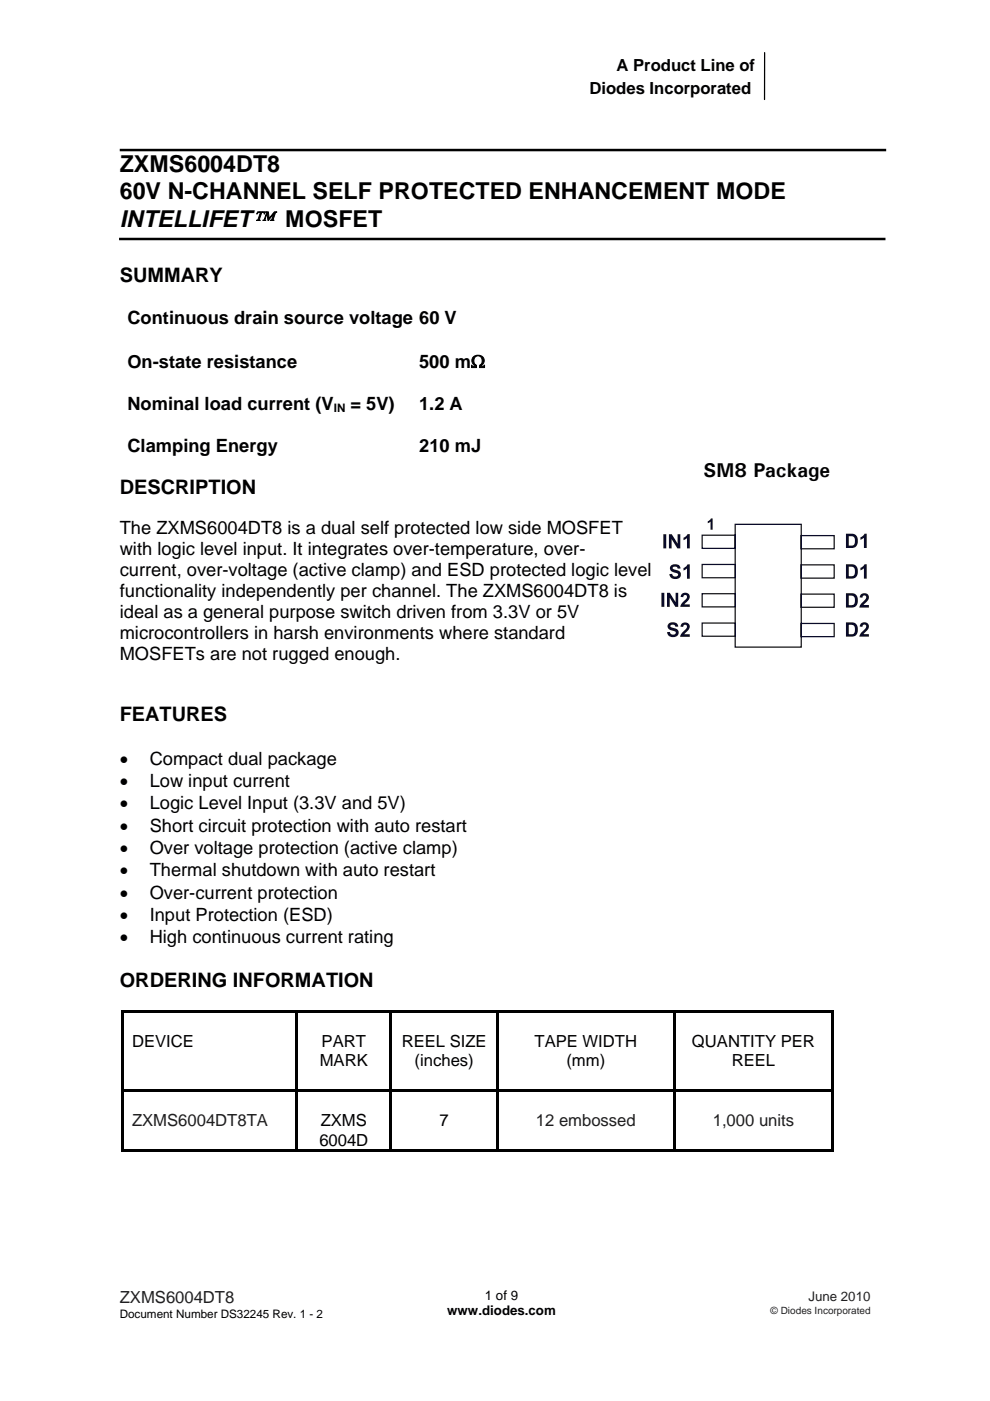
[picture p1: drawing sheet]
<svg xmlns="http://www.w3.org/2000/svg" width="210mm" height="297mm" viewBox="0 0 210 297" stroke-linecap="round" stroke-linejoin="round" font-family="sans-serif">
<defs><g id="words">
<g font-size="4.9">
<text x="25.4" y="36.5">ZXMS6004DT8</text>
<text x="25.4" y="42.2">60V N-CHANNEL SELF PROTECTED ENHANCEMENT MODE</text>
<text x="25.4" y="48.2">INTELLIFET™ MOSFET</text>
</g>
<g font-size="4.2">
<text x="25.4" y="59.7">SUMMARY</text>
<text x="149.2" y="101.2">SM8 Package</text>
<text x="25.4" y="104.6">DESCRIPTION</text>
<text x="25.4" y="152.9">FEATURES</text>
<text x="25.4" y="209.2">ORDERING INFORMATION</text>
</g>
<g font-size="3.9">
<text x="27" y="68.8">Continuous drain source voltage 60 V</text>
<text x="27" y="77.9">On-state resistance</text>
<text x="88.9" y="77.9">500 mΩ</text>
<text x="27" y="86.9">Nominal load current (V</text>
<text x="74.3" y="86.9">= 5V)</text>
<text x="88.9" y="86.9">1.2 A</text>
<text x="27" y="95.8">Clamping Energy</text>
<text x="88.9" y="95.8">210 mJ</text>
<text x="25.4" y="113.2">The ZXMS6004DT8 is a dual self protected low side MOSFET</text>
<text x="25.4" y="117.7">with logic level input. It integrates over-temperature, over-</text>
<text x="25.4" y="122.2">current, over-voltage (active clamp) and ESD protected logic level</text>
<text x="25.4" y="126.6">functionality independently per channel. The ZXMS6004DT8 is</text>
<text x="25.4" y="131.1">ideal as a general purpose switch driven from 3.3V or 5V</text>
<text x="25.4" y="135.5">microcontrollers in harsh environments where standard</text>
<text x="25.4" y="140">MOSFETs are not rugged enough.</text>
<text x="25.4" y="162.2">•</text>
<text x="25.4" y="166.9">•</text>
<text x="31.8" y="162.2">Compact dual package</text>
<text x="31.8" y="166.9">Low input current</text>
<text x="25.4" y="171.6">•</text>
<text x="31.8" y="171.6">Logic Level Input (3.3V and 5V)</text>
<text x="25.4" y="176.4">•</text>
<text x="31.8" y="176.4">Short circuit protection with auto restart</text>
<text x="25.4" y="181.1">•</text>
<text x="25.4" y="185.8">•</text>
<text x="31.8" y="181.1">Over voltage protection (active clamp)</text>
<text x="31.8" y="185.8">Thermal shutdown with auto restart</text>
<text x="25.4" y="190.5">•</text>
<text x="31.8" y="190.5">Over-current protection</text>
<text x="25.4" y="195.3">•</text>
<text x="31.8" y="195.3">Input Protection (ESD)</text>
<text x="25.4" y="200">•</text>
<text x="31.8" y="200">High continuous current rating</text>
</g>
<g font-size="3.5">
<text x="130.7" y="15.2">A Product Line of</text>
<text x="125" y="19.9">Diodes Incorporated</text>
<text x="28" y="222.1">DEVICE</text>
<text x="67.8" y="226.1">MARK</text>
<text x="68.2" y="222.1">PART</text>
<text x="85.2" y="222.1">REEL SIZE</text>
<text x="87.9" y="226.1">(inches)</text>
<text x="113.4" y="222.1">TAPE WIDTH</text>
<text x="120.1" y="226.1">(mm)</text>
<text x="146.8" y="222.1">QUANTITY PER</text>
<text x="155.2" y="226.1">REEL</text>
<text x="68" y="238.8">ZXMS</text>
<text x="93.2" y="238.8">7</text>
<text x="67.7" y="242.9">6004D</text>
</g>
<g font-size="3.5" fill="#211d1e">
<text x="28" y="238.8">ZXMS6004DT8TA</text>
<text x="113.7" y="238.8">12 embossed</text>
<text x="151.2" y="238.8">1,000 units</text>
</g>
<text font-size="3.5" fill="#231f20" x="25.4" y="276.2">ZXMS6004DT8</text>
<g font-size="2.8">
<text x="102.8" y="275.6">1 of 9</text>
<text x="94.9" y="278.8">www.diodes.com</text>
</g>
<text font-size="2.8" fill="#231f20" x="171.5" y="275.9">June 2010</text>
<g font-size="2.5">
<text x="70.8" y="87.4">IN</text>
<text x="25.4" y="279.3">Document Number DS32245 Rev. 1 - 2</text>
</g>
<text font-size="2.1" fill="#231f20" x="163.4" y="278.5">© Diodes Incorporated</text>
</g></defs>
<path d="M162.2 11.2v9.9" fill="none" stroke="#000" stroke-width=".26"/>
<g fill="#090a29">
<path d="M179.4 125.8h.6a1.55 1.55 0 0 1 1.7 .4 1.55 1.55 0 0 1 .2 1.8 1.46 1.46 0 0 1-1.9 .8h-.6zM180 126.3v2h.2a.91 .91 0 0 0 1-.2 .91 .91 0 0 0 .1-1 .91 .91 0 0 0-1.3-.8z" fill-rule="evenodd"/>
<path d="M182.5 126.1a1.01 1.01 0 0 1 1.6 0 1.01 1.01 0 0 1-.3 1.5l-.6 .7h1.1v.5h-2a3.4 3.4 0 0 1 1.3-1.8 .42 .42 0 0 0-.1-.7 .42 .42 0 0 0-.6 .4h-.5z" fill-rule="evenodd"/>
<path d="M179.4 113.2h.6a1.58 1.58 0 0 1 1.7 .5 1.58 1.58 0 0 1 .1 1.9 1.56 1.56 0 0 1-1.8 .6h-.6zM180 113.7v2h.2a.89 .89 0 0 0 1-.2 .89 .89 0 0 0 .1-1 .9 .9 0 0 0-1.3-.8z" fill-rule="evenodd"/>
<path d="M182.5 113.9l.5-.3 .4-.4h.4v3h-.6v-2.2l-.7 .4z" fill-rule="evenodd"/>
<path d="M142.3 119.9a1.35 1.35 0 0 1 2 .4v.2l-.6 .1a.5 .5 0 0 0-.5-.5 .5 .5 0 0 0-.5 .5l.4 .2a1.17 1.17 0 0 1 1.3 1.2 1.28 1.28 0 0 1-1.3 .8 1.28 1.28 0 0 1-1.1-1.1h.6a.63 .63 0 0 0 .6 .5 .63 .63 0 0 0 .6-.5l-.3-.2a1.23 1.23 0 0 1-1.4-1.3z" fill-rule="evenodd"/>
<path d="M145 120.4l.6-.4a.45 .45 0 0 1 .7-.3v3h-.6v-2.2l-.7 .5z" fill-rule="evenodd"/>
<path d="M141.8 132.2a1.25 1.25 0 0 1 2 .7h-.5a.5 .5 0 0 0-.6-.5 .5 .5 0 0 0-.4 .5l.3 .2a1.19 1.19 0 0 1 1.3 1.2 1.29 1.29 0 0 1-1.3 .8 1.29 1.29 0 0 1-1.1-1.1h.6a.63 .63 0 0 0 .6 .6 .63 .63 0 0 0 .6-.6l-.3-.2a1.32 1.32 0 0 1-1.4-1.2z" fill-rule="evenodd"/>
<path d="M144.7 132.2a1 1 0 0 1 1.5 .2 1 1 0 0 1-.4 1.4l-.7 .7h1.2v.5h-2a3.4 3.4 0 0 1 1.3-1.8 .42 .42 0 0 0-.1-.7 .42 .42 0 0 0-.6 .4h-.6z" fill-rule="evenodd"/>
<path d="M150.1 110.5l.5-.3a.35 .35 0 0 1 .6-.3v2.4h-.5v-1.7l-.6 .3z" fill-rule="evenodd"/>
<path d="M140.7 113.3h.6v3h-.6z" fill-rule="evenodd"/>
<path d="M141.9 113.3h.6l1.2 2v-2h.6v3h-.6l-1.2-2v2h-.6z" fill-rule="evenodd"/>
<path d="M145 114l.6-.4a.45 .45 0 0 1 .7-.4v3.1h-.6v-2.2l-.7 .4z" fill-rule="evenodd"/>
<path d="M140.3 125.7h.6v3h-.6z" fill-rule="evenodd"/>
<path d="M141.5 125.7h.6l1.2 2v-2h.5v3h-.5l-1.3-2v2h-.5z" fill-rule="evenodd"/>
<path d="M144.7 125.9a.99 .99 0 0 1 1.5 .2 .99 .99 0 0 1-.4 1.4l-.6 .6h1.1v.6h-2a3.1 3.1 0 0 1 1.3-1.8 .42 .42 0 0 0-.1-.7 .42 .42 0 0 0-.6 .4h-.5z" fill-rule="evenodd"/>
</g>
<path d="M148.9 113.5h7v2.8h-7zM148.9 119.7h7v2.8h-7zM155.9 111.2h14v26h-14zM169.9 113.6h7v2.8h-7zM169.9 119.8h7v2.8h-7zM148.9 125.9h7v2.8h-7zM148.9 132.1h7v2.8h-7zM169.9 126h7v2.8h-7zM169.9 132.2h7v2.8h-7z" fill="none" stroke="#090a29" stroke-width=".26"/>
<g fill="#090a29">
<path d="M179.4 119.6h.6a1.58 1.58 0 0 1 1.7 .6 1.58 1.58 0 0 1 .1 1.8 1.55 1.55 0 0 1-1.8 .7h-.6zM180 120.1v2.1h.2a.91 .91 0 0 0 1-.3 .91 .91 0 0 0 .1-1 .91 .91 0 0 0-1.3-.8z" fill-rule="evenodd"/>
<path d="M182.5 120.4l.5-.3 .4-.5h.4v3.1h-.6v-2.2l-.7 .4z" fill-rule="evenodd"/>
<path d="M179.4 132h.6a1.55 1.55 0 0 1 1.7 .4 1.55 1.55 0 0 1 .2 1.8 1.44 1.44 0 0 1-1.9 .8h-.6zM180 132.5v2h.2a.89 .89 0 0 0 1-.2 .89 .89 0 0 0 .1-1 .91 .91 0 0 0-1.3-.8z" fill-rule="evenodd"/>
<path d="M182.7 132.1a1 1 0 0 1 1.5 .2 1 1 0 0 1-.4 1.5l-.6 .7h1.1v.5h-2a3.4 3.4 0 0 1 1.3-1.8 .42 .42 0 0 0-.1-.8 .42 .42 0 0 0-.6 .5l-.5-.1z" fill-rule="evenodd"/>
</g>
<g fill="#000">
<path d="M25.8 214.2h.6v.5h-.6zM25.8 214.2h151v.5h-151zM176.3 214.2h.5v.5h-.5zM25.8 214.7h.6v16.3h-.6zM25.8 231h151v.5h-151zM62.7 214.7h.5v16.3h-.5zM82.7 214.7h.5v16.3h-.5zM105.2 214.7h.6v16.3h-.6zM142.7 214.7h.6v16.3h-.6zM176.3 214.7h.5v16.3h-.5zM25.8 231.5h.6v12.7h-.6zM25.8 243.7h36.9v.5h-36.9z"/>
<path d="M62.7 231.5h.5v12.7h-.5zM63.2 243.7h19.5v.5h-19.5zM82.7 231.5h.5v12.7h-.5zM83.2 243.7h22v.5h-22zM105.2 231.5h.6v12.7h-.6zM105.8 243.7h36.9v.5h-36.9zM142.7 231.5h.6v12.7h-.6zM143.3 243.7h33v.5h-33zM176.3 231.5h.5v12.7h-.5zM176.3 243.7h.5v.5h-.5z"/>
</g>
<path d="M25.4 31.8h162.6M25.3 50.7h162.5" fill="none" stroke="#000" stroke-width=".53"/>
<path d="M146.7 95.8h32.5v7.6h-32.5z" fill="#fff"/>
<use href="#words"/>
</svg>
